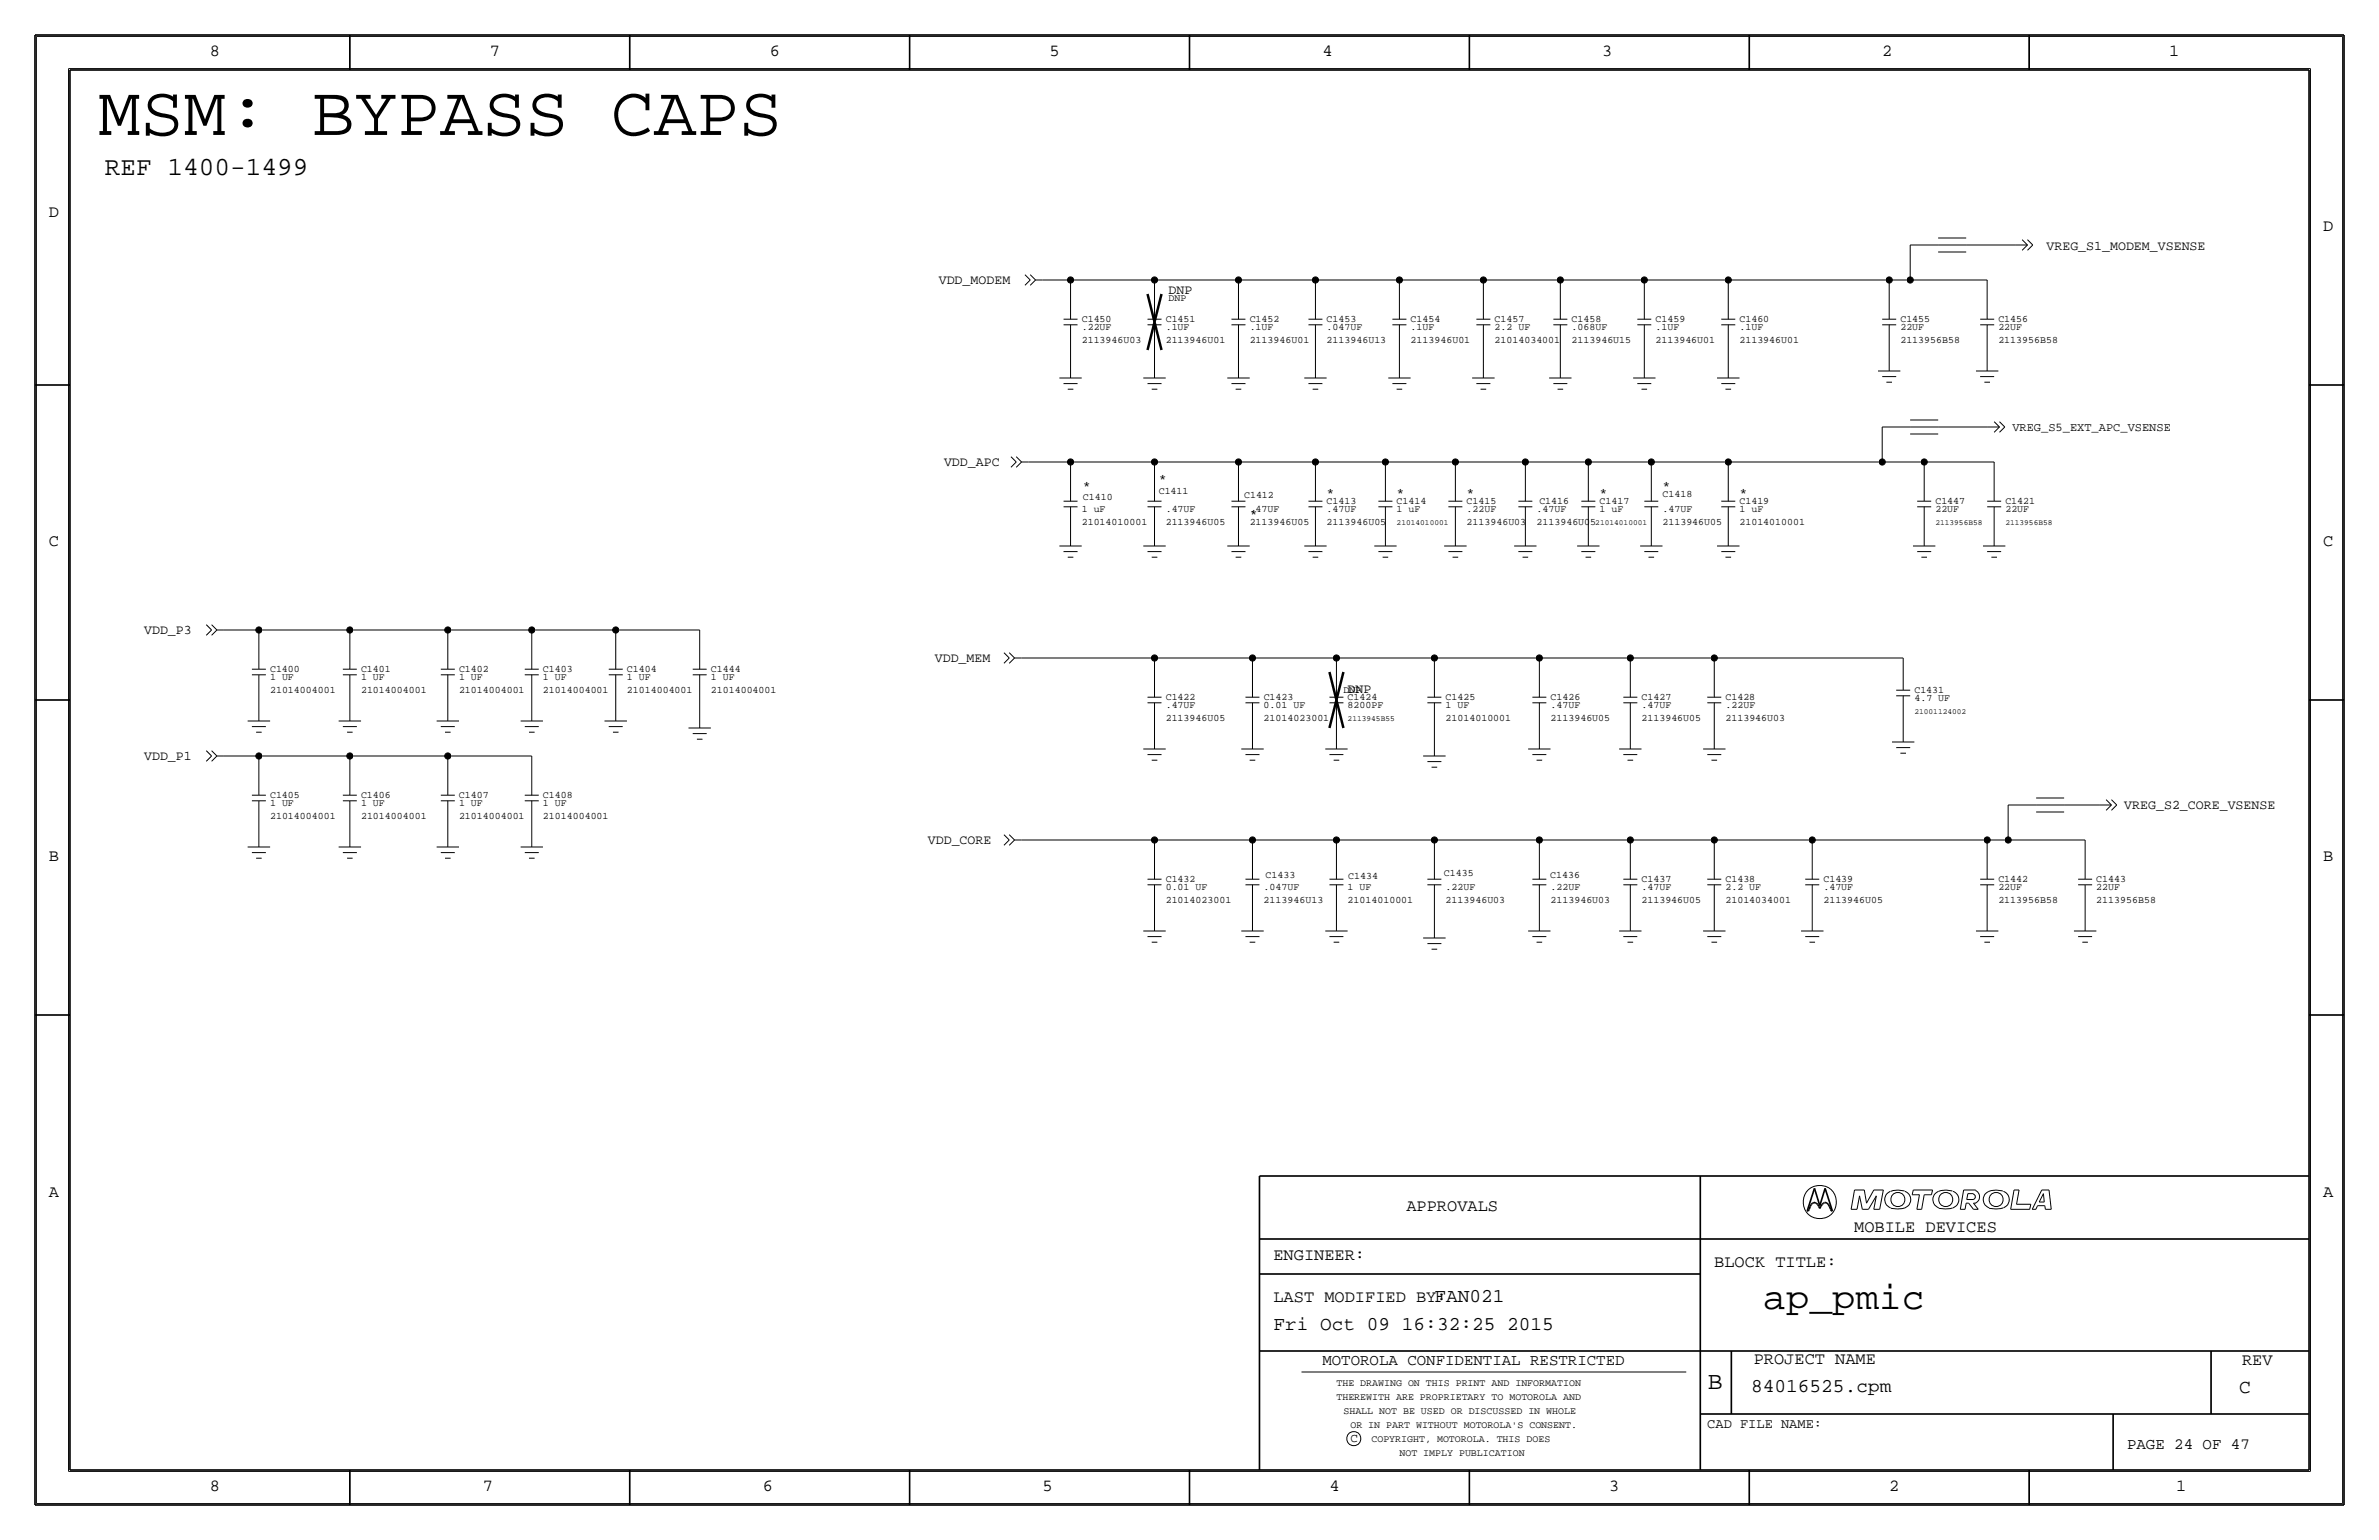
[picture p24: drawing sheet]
<svg xmlns="http://www.w3.org/2000/svg" width="432mm" height="279mm" viewBox="0 0 432 279" stroke-linecap="round" stroke-linejoin="round" font-family="sans-serif">
<defs><g id="words">
<text font-size="12.9" x="17.8" y="24.5">MSM: BYPASS CAPS</text>
<text font-size="7" x="320" y="237.5">ap_pmic</text>
<text font-size="4.7" x="19" y="31.8">REF 1400-1499</text>
<text font-size="4.5" x="310" y="252.1">B</text>
<g font-size="3.5">
<text x="260.3" y="236.2">FAN021</text>
<text x="231.1" y="241.3">Fri Oct 09 16:32:25 2015</text>
<text x="317.9" y="252.6">84016525.cpm</text>
<text x="406.4" y="252.7">C</text>
</g>
<g font-size="3.1">
<text x="38.1" y="10.2">8</text>
<text x="88.9" y="10.2">7</text>
<text x="139.7" y="10.2">6</text>
<text x="190.5" y="10.2">5</text>
<text x="240" y="10.2">4</text>
<text x="290.8" y="10.2">3</text>
<text x="341.6" y="10.2">2</text>
<text x="393.7" y="10.2">1</text>
<text x="8.9" y="39.4">D</text>
<text x="421.6" y="41.9">D</text>
<text x="8.9" y="99.1">C</text>
<text x="421.6" y="99.1">C</text>
<text x="8.9" y="156.2">B</text>
<text x="421.6" y="156.2">B</text>
<text x="8.9" y="217.2">A</text>
<text x="255.3" y="219.7">APPROVALS</text>
<text x="421.6" y="217.2">A</text>
<text x="336.5" y="223.5">MOBILE DEVICES</text>
<text x="231.1" y="228.6">ENGINEER:</text>
<text x="311.2" y="229.9">BLOCK TITLE:</text>
<text x="231.1" y="236.2">LAST MODIFIED BY:</text>
<text x="318.3" y="247.5">PROJECT NAME</text>
<text x="407" y="247.6">REV</text>
<text x="38.1" y="270.5">8</text>
<text x="87.6" y="270.5">7</text>
<text x="138.4" y="270.5">6</text>
<text x="189.2" y="270.5">5</text>
<text x="241.3" y="270.5">4</text>
<text x="292.1" y="270.5">3</text>
<text x="342.9" y="270.5">2</text>
<text x="395" y="270.5">1</text>
</g>
<g font-size="2.9">
<text x="240" y="247.6">MOTOROLA CONFIDENTIAL RESTRICTED</text>
<text x="386.1" y="262.9">PAGE 24 OF 47</text>
</g>
<text font-size="2.5" x="309.9" y="259.1">CAD FILE NAME:</text>
<g font-size="2.4">
<text x="371.4" y="45.4">VREG_S1_MODEM_VSENSE</text>
<text x="170.4" y="51.5">VDD_MODEM</text>
<text x="212.1" y="53.3">DNP</text>
<text x="171.3" y="84.6">VDD_APC</text>
<text x="196.5" y="88.9">*</text>
<text x="210.3" y="87.6">*</text>
<text x="301.8" y="88.9">*</text>
<text x="226.8" y="94">*</text>
<text x="240.8" y="90.2">*</text>
<text x="253.5" y="90.2">*</text>
<text x="266.2" y="90.2">*</text>
<text x="290.3" y="90.2">*</text>
<text x="315.7" y="90.2">*</text>
<text x="26.2" y="115.1">VDD_P3</text>
<text x="169.7" y="120.1">VDD_MEM</text>
<text x="244.6" y="125.7">DNP</text>
<text x="26.2" y="137.9">VDD_P1</text>
<text x="385.6" y="146.8">VREG_S2_CORE_VSENSE</text>
<text x="168.4" y="153.2">VDD_CORE</text>
</g>
<text font-size="2.3" x="245.1" y="261.6">C</text>
<text font-size="2.2" x="365.3" y="78.2">VREG_S5_EXT_APC_VSENSE</text>
<g font-size="1.8">
<text x="196.3" y="58.4">C1450</text>
<text x="196.3" y="59.9">.22UF</text>
<text x="211.6" y="58.4">C1451</text>
<text x="211.6" y="59.9">.1UF</text>
<text x="212.1" y="54.6">DNP</text>
<text x="226.8" y="58.4">C1452</text>
<text x="226.8" y="59.9">.1UF</text>
<text x="240.8" y="58.4">C1453</text>
<text x="240.8" y="59.9">.047UF</text>
<text x="256" y="58.4">C1454</text>
<text x="256" y="59.9">.1UF</text>
<text x="271.3" y="58.4">C1457</text>
<text x="271.3" y="59.9">2.2 UF</text>
<text x="285.2" y="58.4">C1458</text>
<text x="285.2" y="59.9">.068UF</text>
<text x="300.5" y="59.9">.1UF</text>
<text x="300.5" y="58.4">C1459</text>
<text x="315.7" y="58.4">C1460</text>
<text x="315.7" y="59.9">.1UF</text>
<text x="344.9" y="59.9">22UF</text>
<text x="344.9" y="58.4">C1455</text>
<text x="362.7" y="59.9">22UF</text>
<text x="362.7" y="58.4">C1456</text>
<text x="196.3" y="62.2">2113946U03</text>
<text x="211.6" y="62.2">2113946U01</text>
<text x="226.8" y="62.2">2113946U01</text>
<text x="240.8" y="62.2">2113946U13</text>
<text x="256" y="62.2">2113946U01</text>
<text x="271.3" y="62.2">21014034001</text>
<text x="285.2" y="62.2">2113946U15</text>
<text x="300.5" y="62.2">2113946U01</text>
<text x="315.7" y="62.2">2113946U01</text>
<text x="344.9" y="62.2">2113956B58</text>
<text x="362.7" y="62.2">2113956B58</text>
<text x="210.3" y="89.6">C1411</text>
<text x="196.3" y="95.2">21014010001</text>
<text x="196.3" y="93">1 uF</text>
<text x="196.5" y="90.8">C1410</text>
<text x="211.6" y="95.2">2113946U05</text>
<text x="211.6" y="93">.47UF</text>
<text x="225.8" y="90.3">C1412</text>
<text x="226.8" y="95.2">2113946U05</text>
<text x="226.8" y="93">.47UF</text>
<text x="240.8" y="95.2">2113946U05</text>
<text x="240.8" y="93">.47UF</text>
<text x="240.8" y="91.4">C1413</text>
<text x="253.5" y="93">1 uF</text>
<text x="253.5" y="91.4">C1414</text>
<text x="266.2" y="95.2">2113946U03</text>
<text x="266.2" y="93">.22UF</text>
<text x="266.2" y="91.4">C1415</text>
<text x="278.9" y="93">.47UF</text>
<text x="278.9" y="95.3">2113946U05</text>
<text x="279.4" y="91.4">C1416</text>
<text x="290.3" y="93">1 uF</text>
<text x="290.3" y="91.4">C1417</text>
<text x="301.8" y="95.2">2113946U05</text>
<text x="301.8" y="93">.47UF</text>
<text x="301.8" y="90.2">C1418</text>
<text x="315.7" y="95.2">21014010001</text>
<text x="315.7" y="93">1 uF</text>
<text x="315.7" y="91.4">C1419</text>
<text x="351.3" y="93">22UF</text>
<text x="351.3" y="91.4">C1447</text>
<text x="364" y="91.4">C1421</text>
<text x="364" y="93">22UF</text>
<text x="49" y="121.9">C1400</text>
<text x="49" y="123.4">1 UF</text>
<text x="49" y="125.7">21014004001</text>
<text x="65.5" y="121.9">C1401</text>
<text x="65.5" y="123.4">1 UF</text>
<text x="65.5" y="125.7">21014004001</text>
<text x="83.3" y="121.9">C1402</text>
<text x="83.3" y="123.4">1 UF</text>
<text x="83.3" y="125.7">21014004001</text>
<text x="98.6" y="121.9">C1403</text>
<text x="98.6" y="125.7">21014004001</text>
<text x="98.6" y="123.4">1 UF</text>
<text x="113.8" y="121.9">C1404</text>
<text x="113.8" y="123.4">1 UF</text>
<text x="113.8" y="125.7">21014004001</text>
<text x="129" y="123.4">1 UF</text>
<text x="129" y="125.7">21014004001</text>
<text x="129" y="121.9">C1444</text>
<text x="243.8" y="125.7">DNP</text>
<text x="347.5" y="125.7">C1431</text>
<text x="211.6" y="127">C1422</text>
<text x="211.6" y="130.8">2113946U05</text>
<text x="211.6" y="128.5">.47UF</text>
<text x="229.4" y="128.5">0.01 UF</text>
<text x="229.4" y="130.8">21014023001</text>
<text x="229.4" y="127">C1423</text>
<text x="244.6" y="127">C1424</text>
<text x="244.6" y="128.5">8200PF</text>
<text x="262.4" y="127">C1425</text>
<text x="262.4" y="128.5">1 UF</text>
<text x="262.4" y="130.8">21014010001</text>
<text x="281.4" y="130.8">2113946U05</text>
<text x="281.4" y="127">C1426</text>
<text x="281.4" y="128.5">.47UF</text>
<text x="297.9" y="127">C1427</text>
<text x="297.9" y="130.8">2113946U05</text>
<text x="297.9" y="128.5">.47UF</text>
<text x="313.2" y="127">C1428</text>
<text x="313.2" y="130.8">2113946U03</text>
<text x="313.2" y="128.5">.22UF</text>
<text x="347.5" y="127.3">4.7 UF</text>
<text x="49" y="144.8">C1405</text>
<text x="49" y="148.6">21014004001</text>
<text x="49" y="146.3">1 UF</text>
<text x="65.5" y="144.8">C1406</text>
<text x="65.5" y="146.3">1 UF</text>
<text x="65.5" y="148.6">21014004001</text>
<text x="83.3" y="144.8">C1407</text>
<text x="83.3" y="148.6">21014004001</text>
<text x="83.3" y="146.3">1 UF</text>
<text x="98.5" y="148.6">21014004001</text>
<text x="98.6" y="144.8">C1408</text>
<text x="98.6" y="146.3">1 UF</text>
<text x="211.6" y="160">C1432</text>
<text x="211.6" y="161.5">0.01 UF</text>
<text x="229.4" y="161.5">.047UF</text>
<text x="229.7" y="159.4">C1433</text>
<text x="244.6" y="161.5">1 UF</text>
<text x="244.7" y="159.5">C1434</text>
<text x="262.1" y="159">C1435</text>
<text x="262.4" y="161.5">.22UF</text>
<text x="281.4" y="159.3">C1436</text>
<text x="281.4" y="161.5">.22UF</text>
<text x="297.9" y="161.5">.47UF</text>
<text x="297.9" y="160">C1437</text>
<text x="313.2" y="161.5">2.2 UF</text>
<text x="313.2" y="160">C1438</text>
<text x="331" y="161.5">.47UF</text>
<text x="331" y="160">C1439</text>
<text x="362.7" y="161.5">22UF</text>
<text x="362.7" y="160">C1442</text>
<text x="380.5" y="161.5">22UF</text>
<text x="380.5" y="160">C1443</text>
<text x="211.6" y="163.8">21014023001</text>
<text x="229.4" y="163.8">2113946U13</text>
<text x="244.6" y="163.8">21014010001</text>
<text x="262.4" y="163.8">2113946U03</text>
<text x="281.4" y="163.8">2113946U03</text>
<text x="297.9" y="163.8">2113946U05</text>
<text x="313.2" y="163.8">21014034001</text>
<text x="331" y="163.8">2113946U05</text>
<text x="362.7" y="163.8">2113956B58</text>
<text x="380.5" y="163.8">2113956B58</text>
<text x="242.6" y="251.5">THE DRAWING ON THIS PRINT AND INFORMATION</text>
<text x="242.6" y="254">THEREWITH ARE PROPRIETARY TO MOTOROLA AND</text>
<text x="243.8" y="256.5">SHALL NOT BE USED OR DISCUSSED IN WHOLE</text>
<text x="245.1" y="259.1">OR IN PART WITHOUT MOTOROLA'S CONSENT.</text>
<text x="248.9" y="261.6">COPYRIGHT, MOTOROLA. THIS DOES</text>
<text x="254" y="264.2">NOT IMPLY PUBLICATION</text>
</g>
<g font-size="1.4">
<text x="253.5" y="95.2">21014010001</text>
<text x="289.6" y="95.2">21014010001</text>
<text x="351.3" y="95.2">2113956B58</text>
<text x="364" y="95.2">2113956B58</text>
<text x="244.6" y="130.8">2113945B55</text>
<text x="347.5" y="129.5">21001124002</text>
</g>
</g></defs>
<g fill="none" stroke="#000" stroke-width=".18">
<path d="M6.6 6.6h418.6zM6.6 6.6v266.2zM12.4 12.4v254.6zM12.4 12.4h407zM419.4 12.4v254.6zM425.2 6.6v266.2zM186 49.8l1 1zM187 50.8l-1 1zM187 49.8l1 1zM188 50.8l-1 1zM188 50.8h1.2zM189.2 50.8h5.1z"/>
<path d="M193 58.9h2.6zM193 57.9h2.6zM194.3 50.8v2.5zM194.3 58.9v4.6zM194.3 53.3v4.6zM194.3 50.8h15.2zM208.3 57.9h2.5zM208.3 58.9h2.5zM209.5 50.8v2.5zM209.5 58.9v4.6zM209.5 53.3v4.6zM209.6 50.8h15.2z"/>
<path d="M223.5 58.9h2.6zM223.5 57.9h2.6zM224.8 50.8h14zM224.8 50.8v2.5zM224.8 58.9v4.6zM224.8 53.3v4.6zM237.5 58.9h2.5zM237.5 57.9h2.5zM238.8 50.8v2.5zM238.8 58.9v4.6zM238.8 53.3v4.6zM238.8 50.8h15.2z"/>
<path d="M252.7 57.9h2.6zM252.7 58.9h2.6zM254 50.8v2.5zM254 58.9v4.6zM254 53.3v4.6zM254 50.8h15.2zM268 58.9h2.5zM268 57.9h2.5zM269.2 50.8h14zM269.2 50.8v2.5zM269.2 58.9v4.6zM269.2 53.3v4.6z"/>
<path d="M281.9 58.9h2.6zM281.9 57.9h2.6zM283.2 50.8v2.5zM283.2 58.9v4.6zM283.2 53.3v4.6zM283.2 50.8h15.2zM297.2 57.9h2.5zM297.2 58.9h2.5zM298.4 50.8v2.5zM298.4 58.9v4.6zM298.4 53.3v4.6zM298.5 50.8h15.2z"/>
<path d="M312.4 58.9h2.6zM312.4 57.9h2.6zM313.7 50.8h29.2zM313.7 50.8v2.5zM313.7 58.9v4.6zM313.7 53.3v4.6zM341.6 57.9h2.6zM341.6 58.9h2.6zM342.9 50.8h3.8zM342.9 50.8v2.5zM342.9 58.9v4.6zM342.9 53.3v4.6z"/>
<path d="M346.7 50.8h14zM346.7 44.5v6.3zM346.7 44.4h5.1zM351.8 44.4h5.1zM351.8 43.2h5.1zM351.8 45.7h5.1zM356.9 44.4h8.9zM359.4 58.9h2.5zM359.4 57.9h2.5zM360.7 50.8v2.5zM360.7 58.9v4.6zM360.7 53.3v4.6z"/>
<path d="M365.8 44.4h2.2zM367 43.5l1 .9zM367 45.4l1-.9zM368 43.5l1 .9zM368 45.4l1-.9zM192.3 68.6h4zM193 69.6h2.6zM193.8 70.6h1zM194.3 63.5v2.5zM194.3 66v2.6zM207.5 68.6h4.1zM208.3 69.6h2.5z"/>
<path d="M209 70.6h1.1zM209.5 63.5v2.5zM209.5 66v2.6zM222.8 68.6h4zM223.5 69.6h2.6zM224.3 70.6h1zM224.8 63.5v2.5zM224.8 66v2.6zM236.7 68.6h4.1zM237.5 69.6h2.5zM238.3 70.6h1zM238.8 63.5v2.5z"/>
<path d="M238.8 66v2.6zM252 68.6h4zM252.7 69.6h2.6zM253.5 70.6h1zM254 63.5v2.5zM254 66v2.6zM267.2 68.6h4.1zM268 69.6h2.5zM268.7 70.6h1zM269.2 63.5v2.5zM269.2 66v2.6zM281.2 68.6h4z"/>
<path d="M281.9 69.6h2.6zM282.7 70.6h1zM283.2 63.5v2.5zM283.2 66v2.6zM296.4 68.6h4.1zM297.2 69.6h2.5zM297.9 70.6h1.1zM298.4 63.5v2.5zM298.4 66v2.6zM311.7 68.6h4zM312.4 69.6h2.6zM313.2 70.6h1z"/>
<path d="M313.7 63.5v2.5zM313.7 66v2.6zM340.9 67.3h4zM341.6 68.3h2.6zM341.6 77.5v6.3zM341.6 77.5h5.1zM342.4 69.3h1zM342.9 63.5v1.3zM342.9 64.8v2.5zM346.7 77.5h5.1zM346.7 76.2h5.1zM346.7 78.7h5.1z"/>
<path d="M351.8 77.5h8.9zM358.6 67.3h4.1zM359.4 68.3h2.5zM360.2 69.3h1zM360.7 77.5h2.2zM360.7 63.5v1.3zM360.7 64.8v2.5zM361.9 76.5l1 1zM361.9 78.4l1-.9zM362.9 78.4l1-.9zM362.9 76.5l1 1zM183.5 82.9l1 .9z"/>
<path d="M184.5 83.8l-1 1zM184.5 82.9l.9 .9zM185.4 83.8l-.9 1zM185.4 83.8h1.3zM186.7 83.8h7.6zM192.3 99.1h4zM193 91.9h2.6zM193 90.9h2.6zM194.3 83.8h15.2zM194.3 83.8v2.6zM194.3 91.9v4.6zM194.3 86.4v4.5z"/>
<path d="M194.3 96.5v2.6zM207.5 99.1h4.1zM208.3 90.9h2.5zM208.3 91.9h2.5zM209.5 83.8h15.3zM209.5 83.8v2.6zM209.5 91.9v4.6zM209.5 86.4v4.5zM209.5 96.5v2.6zM222.8 99.1h4zM223.5 91.9h2.6zM223.5 90.9h2.6z"/>
<path d="M224.8 83.8h14zM224.8 83.8v2.6zM224.8 91.9v4.6zM224.8 86.4v4.5zM224.8 96.5v2.6zM236.7 99.1h4.1zM237.5 91.9h2.5zM237.5 90.9h2.5zM238.8 83.8h12.7zM238.8 83.8v2.6zM238.8 91.9v4.6zM238.8 86.4v4.5z"/>
<path d="M238.8 96.5v2.6zM249.4 99.1h4.1zM250.2 91.9h2.5zM250.2 90.9h2.5zM251.5 83.8h12.7zM251.5 83.8v2.6zM251.5 91.9v4.6zM251.5 86.4v4.5zM251.5 96.5v2.6zM262.1 99.1h4.1zM262.9 91.9h2.5zM262.9 90.9h2.5z"/>
<path d="M264.2 83.8h12.7zM264.2 83.8v2.6zM264.2 91.9v4.6zM264.2 86.4v4.5zM264.2 96.5v2.6zM274.8 99.1h4.1zM275.6 91.9h2.5zM275.6 90.9h2.5zM276.9 83.8h11.4zM276.9 83.8v2.6zM276.9 91.9v4.6zM276.9 86.4v4.5z"/>
<path d="M276.9 96.5v2.6zM286.3 99.1h4zM287 91.9h2.6zM287 90.9h2.6zM288.3 83.8h11.4zM288.3 83.8v2.6zM288.3 91.9v4.6zM288.3 86.4v4.5zM288.3 96.5v2.6zM297.7 99.1h4.1zM298.4 91.9h2.6zM298.5 90.9h2.5z"/>
<path d="M299.7 83.8h14zM299.7 83.8v2.6zM299.7 91.9v4.6zM299.7 86.4v4.5zM299.7 96.5v2.6zM311.7 99.1h4zM312.4 91.9h2.6zM312.4 90.9h2.6zM313.7 83.8h27.9zM313.7 83.8v2.6zM313.7 96.5v2.6zM313.7 91.9v4.6z"/>
<path d="M313.7 86.4v4.5zM341.6 83.8h7.6zM347.2 99.1h4.1zM348 90.9h2.5zM348 91.9h2.5zM349.2 83.8v2.6zM349.2 91.9v4.6zM349.2 86.4v4.5zM349.2 96.5v2.6zM349.2 83.8h12.7zM359.9 99.1h4.1zM360.7 90.9h2.5z"/>
<path d="M360.7 91.9h2.5zM361.9 83.8v2.6zM361.9 96.5v2.6zM361.9 91.9v4.6zM361.9 86.4v4.5zM37.4 115.3l1-1zM37.4 113.3l1 1zM38.4 113.3l1 1zM39.4 114.3l-1 1zM39.4 114.3h1.2zM40.6 114.3h6.4zM47 114.3v2.5z"/>
<path d="M47 116.8v4.6zM47 114.3h16.5zM63.5 114.3h17.8zM63.5 114.3v2.5zM63.5 116.8v4.6zM81.3 114.3h15.2zM81.3 114.3v2.5zM81.3 116.8v4.6zM96.5 114.3h15.3zM96.5 114.3v2.5zM96.5 116.8v4.6zM111.8 114.3h15.2z"/>
<path d="M111.8 114.3v2.5zM111.8 116.8v4.6zM127 114.3v2.5zM127 116.8v4.6zM182.2 118.4l1 1zM183.2 119.4l-1 .9zM183.2 118.4l.9 1zM184.1 119.4l-.9 .9zM184.1 119.4h1.3zM185.4 119.4h24.1zM193 100.1h2.6zM193.8 101.1h1z"/>
<path d="M208.3 100.1h2.5zM209 101.1h1.1zM209.5 119.4h17.8zM209.5 119.4v2.5zM223.5 100.1h2.6zM224.3 101.1h1zM227.3 119.4h15.3zM227.3 119.4v2.5zM237.5 100.1h2.5zM238.3 101.1h1zM242.6 119.4h17.7zM242.6 119.4v2.5z"/>
<path d="M250.2 100.1h2.5zM251 101.1h1zM260.3 119.4h19.1zM260.3 119.4v2.5zM262.9 100.1h2.5zM263.7 101.1h1zM275.6 100.1h2.5zM276.4 101.1h1zM279.4 119.4h16.5zM279.4 119.4v2.5zM287 100.1h2.6zM287.8 101.1h1z"/>
<path d="M295.9 119.4v2.5zM295.9 119.4h15.2zM298.5 100.1h2.5zM299.2 101.1h1zM311.1 119.4v2.5zM311.2 119.4h34.2zM312.4 100.1h2.6zM313.2 101.1h1zM345.4 119.4v1.2zM348 100.1h2.5zM348.7 101.1h1.1zM360.7 100.1h2.5z"/>
<path d="M361.4 101.1h1.1zM37.4 138.1l1-.9zM37.4 136.2l1 1zM38.4 136.2l1 1zM39.4 137.2l-1 .9zM39.4 137.2h1.2zM40.6 137.2h6.4zM45 130.8h4zM45.7 121.4h2.6zM45.7 131.8h2.6zM45.7 122.4h2.6zM46.5 132.8h1z"/>
<path d="M47 127v1.3zM47 137.2v2.5zM47 122.4v4.6zM47 128.3v2.5zM47 139.7v4.6zM47 137.2h16.5zM61.5 130.8h4zM62.2 122.4h2.6zM62.2 121.4h2.6zM62.2 131.8h2.6zM63 132.8h1zM63.5 127v1.3z"/>
<path d="M63.5 137.2h17.8zM63.5 137.2v2.5zM63.5 139.7v4.6zM63.5 122.4v4.6zM63.5 128.3v2.5zM79.2 130.8h4.1zM80 121.4h2.5zM80 131.8h2.5zM80 122.4h2.6zM80.8 132.8h1zM81.3 127v1.3zM81.3 137.2h15.2z"/>
<path d="M81.3 137.2v2.5zM81.3 122.4v4.6zM81.3 128.3v2.5zM81.3 139.7v4.6zM94.5 130.8h4.1zM95.2 122.4h2.6zM95.3 131.8h2.5zM95.3 121.4h2.5zM96 132.8h1zM96.5 127v1.3zM96.5 137.2v2.5zM96.5 128.3v2.5z"/>
<path d="M96.5 122.4v4.6zM96.5 139.7v4.6zM109.7 130.8h4.1zM110.5 121.4h2.5zM110.5 131.8h2.5zM110.5 122.4h2.5zM111.3 132.8h1zM111.8 127v1.3zM111.8 122.4v4.6zM111.8 128.3v2.5zM125 132.1h4zM125.7 122.4h2.6z"/>
<path d="M125.7 121.4h2.6zM125.7 133.1h2.6zM126.5 134.1h1zM127 127v2.5zM127 122.4v4.6zM127 129.5v2.6zM207.5 135.9h4.1zM208.3 126.5h2.5zM208.3 136.9h2.5zM208.3 127.5h2.5zM209 137.9h1.1zM209.5 132.1v1.2z"/>
<path d="M209.5 127.5v4.6zM209.5 121.9v4.6zM209.5 133.4v2.5zM225.3 135.9h4.1zM226.1 127.5h2.5zM226.1 126.5h2.5zM226.1 136.9h2.5zM226.8 137.9h1zM227.3 132.1v1.2zM227.3 127.5v4.6zM227.3 121.9v4.6zM227.3 133.4v2.5z"/>
<path d="M240.5 135.9h4.1zM241.3 127.5h2.5zM241.3 126.5h2.5zM241.3 136.9h2.5zM242.1 137.9h1zM242.6 132.1v1.2zM242.6 127.5v4.6zM242.6 121.9v4.6zM242.6 133.4v2.5zM258.3 137.2h4.1zM259.1 138.2h2.5zM259.1 126.5h2.5z"/>
<path d="M259.1 127.5h2.5zM259.8 139.2h1.1zM260.3 132.1v2.5zM260.3 134.6v2.6zM260.3 127.5v4.6zM260.3 121.9v4.6zM277.4 135.9h4zM278.1 126.5h2.6zM278.1 136.9h2.6zM278.1 127.5h2.6zM278.9 137.9h1zM279.4 132.1v1.2z"/>
<path d="M279.4 127.5v4.6zM279.4 121.9v4.6zM279.4 133.4v2.5zM293.9 135.9h4zM294.6 127.5h2.6zM294.6 126.5h2.6zM294.6 136.9h2.6zM295.4 137.9h1zM295.9 132.1v1.2zM295.9 127.5v4.6zM295.9 121.9v4.6zM295.9 133.4v2.5z"/>
<path d="M309.1 135.9h4.1zM309.9 126.5h2.5zM309.9 136.9h2.5zM309.9 127.5h2.5zM310.6 137.9h1.1zM311.1 132.1v1.2zM311.1 127.5v4.6zM311.1 121.9v4.6zM311.1 133.4v2.5zM343.4 134.6h4.1zM344.2 126.2h2.5zM344.2 125.2h2.5z"/>
<path d="M344.2 135.6h2.5zM344.9 136.7h1zM345.4 130.8v1.3zM345.4 126.2v4.6zM345.4 120.6v4.6zM345.4 132.1v2.5zM45 153.7h4zM45.7 144.3h2.6zM45.7 154.7h2.6zM45.7 145.3h2.6zM46.5 155.7h1zM47 149.9v1.2z"/>
<path d="M47 145.3v4.6zM47 151.1v2.6zM61.5 153.7h4zM62.2 145.3h2.6zM62.2 144.3h2.6zM62.2 154.7h2.6zM63 155.7h1zM63.5 149.9v1.2zM63.5 145.3v4.6zM63.5 151.1v2.6zM79.2 153.7h4.1zM80 154.7h2.5z"/>
<path d="M80 144.3h2.5zM80 145.3h2.6zM80.8 155.7h1zM81.3 149.9v1.2zM81.3 151.1v2.6zM81.3 145.3v4.6zM94.5 153.7h4.1zM95.2 145.3h2.6zM95.3 154.7h2.5zM95.3 144.3h2.5zM96 155.7h1zM96.5 149.9v1.2z"/>
<path d="M96.5 151.1v2.6zM96.5 145.3v4.6zM182.2 151.4l1 1zM183.2 152.4l-1 1zM183.2 151.4l.9 1zM184.1 152.4l-.9 1zM184.1 152.4h1.3zM185.4 152.4h24.1zM208.3 159.5h2.5zM209.5 152.4h17.8zM209.5 152.4v2.5zM209.5 154.9v4.6z"/>
<path d="M226.1 159.5h2.5zM227.3 152.4h15.3zM227.3 152.4v2.5zM227.3 154.9v4.6zM241.3 159.5h2.5zM242.6 152.4h17.7zM242.6 152.4v2.5zM242.6 154.9v4.6zM259.1 159.5h2.5zM260.3 152.4h19.1zM260.3 152.4v2.5zM260.3 154.9v4.6z"/>
<path d="M278.1 159.5h2.6zM279.4 152.4h16.5zM279.4 152.4v2.5zM279.4 154.9v4.6zM294.6 159.5h2.6zM295.9 152.4v2.5zM295.9 154.9v4.6zM295.9 152.4h15.2zM309.9 159.5h2.5zM311.1 152.4v2.5zM311.1 154.9v4.6zM311.2 152.4h17.7z"/>
<path d="M327.7 159.5h2.5zM328.9 152.4h31.8zM328.9 152.4v2.5zM328.9 154.9v4.6zM359.4 159.5h2.5zM360.7 152.4h3.8zM360.7 152.4v2.5zM360.7 154.9v4.6zM364.5 152.4h14zM364.5 146v6.4zM364.5 146h5.1zM369.6 146h5z"/>
<path d="M369.6 144.8h5zM369.6 147.3h5zM374.6 146h6.4zM377.2 159.5h2.5zM378.5 152.4v2.5zM378.5 154.9v4.6zM381 146h2.2zM382.3 147l.9-1zM382.3 145.1l.9 .9zM383.2 145.1l1 .9zM383.2 147l1-1zM207.5 168.9h4.1z"/>
<path d="M208.3 169.9h2.5zM208.3 160.5h2.5zM209 170.9h1.1zM209.5 165.1v1.3zM209.5 160.5v4.6zM209.5 166.4v2.5zM225.3 168.9h4.1zM226.1 160.5h2.5zM226.1 169.9h2.5zM226.8 170.9h1zM227.3 165.1v1.3zM227.3 160.5v4.6z"/>
<path d="M227.3 166.4v2.5zM240.5 168.9h4.1zM241.3 160.5h2.5zM241.3 169.9h2.5zM242.1 170.9h1zM242.6 165.1v1.3zM242.6 166.4v2.5zM242.6 160.5v4.6zM258.3 170.2h4.1zM259.1 171.2h2.5zM259.1 160.5h2.5zM259.8 172.2h1.1z"/>
<path d="M260.3 165.1v2.5zM260.3 160.5v4.6zM260.3 167.6v2.6zM277.4 168.9h4zM278.1 169.9h2.6zM278.1 160.5h2.6zM278.9 170.9h1zM279.4 165.1v1.3zM279.4 160.5v4.6zM279.4 166.4v2.5zM293.9 168.9h4zM294.6 160.5h2.6z"/>
<path d="M294.6 169.9h2.6zM295.4 170.9h1zM295.9 165.1v1.3zM295.9 160.5v4.6zM295.9 166.4v2.5zM309.1 168.9h4.1zM309.9 169.9h2.5zM309.9 160.5h2.5zM310.6 170.9h1.1zM311.1 165.1v1.3zM311.1 160.5v4.6zM311.1 166.4v2.5z"/>
<path d="M326.9 168.9h4.1zM327.7 160.5h2.5zM327.7 169.9h2.5zM328.4 170.9h1zM328.9 165.1v1.3zM328.9 160.5v4.6zM328.9 166.4v2.5zM358.6 168.9h4.1zM359.4 160.5h2.5zM359.4 169.9h2.5zM360.2 170.9h1zM360.7 165.1v1.3z"/>
<path d="M360.7 160.5v4.6zM360.7 166.4v2.5zM376.4 168.9h4.1zM377.2 160.5h2.5zM377.2 169.9h2.5zM378 170.9h1zM378.5 165.1v1.3zM378.5 160.5v4.6zM378.5 166.4v2.5zM336 219.4h1.1zM336.6 215.9h1.8zM336.6 215.9l-.6 3.5z"/>
<path d="M337.5 217l-.4 2.4zM337.5 217l.5 2.4zM338 219.4h1.1zM338.4 215.9l.4 2.4zM340.1 219.4h1.1zM340.1 215.9h1.7zM340.1 215.9l-1.3 2.4zM340.6 217l-1.5 2.4zM340.6 217l-.5 2.4zM341.8 215.9l-.6 3.5zM343.1 216.2a1.6 1.6 0 0 0-1 1.5 1.6 1.6 0 0 0 1.1 1.5M345.7 216.1h-.2a4 4 0 0 0-2.3 .1"/>
<path d="M345.7 216.2a1.59 1.59 0 0 1 1.1 1.5 1.59 1.59 0 0 1-1.1 1.5 5.1 5.1 0 0 1-2.5 0M347.1 216.8h1.3zM347.3 215.9l-.2 .9zM347.3 215.9h3.5zM347.9 219.4h.9zM348.4 216.8l-.5 2.6zM349.2 216.8l-.4 2.6zM349.2 216.8h1.4zM350.8 215.9l-.2 .9zM354.4 216.1a3.1 3.1 0 0 0-3.3 .7 1.62 1.62 0 0 0 .8 2.4M354.4 219.2a5.1 5.1 0 0 1-2.5 0M354.5 216.2a1.59 1.59 0 0 1 1 1.5 1.59 1.59 0 0 1-1 1.5"/>
<path d="M355.8 219.4h.9zM356.4 215.9l-.6 3.5zM356.4 215.9h2.2zM356.9 218.3l-.2 1.1zM356.9 218.3h.4zM357 217.6h1.2zM357.2 216.6l-.2 1zM357.2 216.6h1zM357.3 218.3l.9 1.1zM358.1 216.7a.5 .5 0 0 1 .4 .4 .5 .5 0 0 1-.4 .5M358.2 219.4h.9zM358.2 218.3l.9 1.1z"/>
<path d="M358.2 218.3h.4zM358.5 216a1.24 1.24 0 0 1 .8 1.1 1.24 1.24 0 0 1-.8 1.2M363.5 216.1a3.1 3.1 0 0 0-3.3 .7 1.62 1.62 0 0 0 .8 2.4M363.6 219.2a5.1 5.1 0 0 1-2.6 0M363.6 216.2a1.59 1.59 0 0 1 1.1 1.5 1.59 1.59 0 0 1-1.1 1.5M364.9 219.4h3.5zM365.6 215.9l-.7 3.5zM365.6 215.9h.9zM366 218.5h2.6zM366.5 215.9l-.5 2.6zM368.6 218.5l-.2 .9zM368.9 219.4h.6z"/>
<path d="M369.8 218.7h1.3zM369.8 218.7l-.3 .7zM370.1 218.1h.9zM370.6 215.9l-1.7 3.5zM370.6 215.9h1.3zM370.9 216.6l-.8 1.5zM370.9 216.6l.1 1.5zM371.1 218.7l.1 .7zM371.2 219.4h1.1zM371.9 215.9l.4 3.5zM236.2 248.9h69.9zM6.6 272.8h418.6z"/>
<path d="M12.4 267h407z"/>
<circle cx="330.3" cy="218.1" r="3"/>
<circle cx="344.5" cy="217.6" r="1.28"/>
<circle cx="353.2" cy="217.6" r="1.28"/>
<circle cx="362.3" cy="217.6" r="1.28"/>
<circle cx="245.7" cy="261" r="1.28"/>
</g>
<g fill="#000" stroke="#000" stroke-width=".18">
<circle cx="194.3" cy="50.8" r=".56"/>
<circle cx="209.5" cy="50.8" r=".56"/>
<circle cx="224.8" cy="50.8" r=".56"/>
<circle cx="238.8" cy="50.8" r=".56"/>
<circle cx="254" cy="50.8" r=".56"/>
<circle cx="269.2" cy="50.8" r=".56"/>
<circle cx="283.2" cy="50.8" r=".56"/>
<circle cx="298.4" cy="50.8" r=".56"/>
<circle cx="313.7" cy="50.8" r=".56"/>
<circle cx="342.9" cy="50.8" r=".56"/>
<circle cx="346.7" cy="50.8" r=".56"/>
<circle cx="194.3" cy="83.8" r=".56"/>
<circle cx="209.5" cy="83.8" r=".56"/>
<circle cx="224.8" cy="83.8" r=".56"/>
<circle cx="238.8" cy="83.8" r=".56"/>
<circle cx="251.5" cy="83.8" r=".56"/>
<circle cx="264.2" cy="83.8" r=".56"/>
<circle cx="276.9" cy="83.8" r=".56"/>
<circle cx="288.3" cy="83.8" r=".56"/>
<circle cx="299.7" cy="83.8" r=".56"/>
<circle cx="313.7" cy="83.8" r=".56"/>
<circle cx="341.6" cy="83.8" r=".56"/>
<circle cx="349.2" cy="83.8" r=".56"/>
<circle cx="47" cy="114.3" r=".56"/>
<circle cx="63.5" cy="114.3" r=".56"/>
<circle cx="81.3" cy="114.3" r=".56"/>
<circle cx="96.5" cy="114.3" r=".56"/>
<circle cx="111.8" cy="114.3" r=".56"/>
<circle cx="209.5" cy="119.4" r=".56"/>
<circle cx="227.3" cy="119.4" r=".56"/>
<circle cx="242.6" cy="119.4" r=".56"/>
<circle cx="260.3" cy="119.4" r=".56"/>
<circle cx="279.4" cy="119.4" r=".56"/>
<circle cx="295.9" cy="119.4" r=".56"/>
<circle cx="311.1" cy="119.4" r=".56"/>
<circle cx="47" cy="137.2" r=".56"/>
<circle cx="63.5" cy="137.2" r=".56"/>
<circle cx="81.3" cy="137.2" r=".56"/>
<circle cx="209.5" cy="152.4" r=".56"/>
<circle cx="227.3" cy="152.4" r=".56"/>
<circle cx="242.6" cy="152.4" r=".56"/>
<circle cx="260.3" cy="152.4" r=".56"/>
<circle cx="279.4" cy="152.4" r=".56"/>
<circle cx="295.9" cy="152.4" r=".56"/>
<circle cx="311.1" cy="152.4" r=".56"/>
<circle cx="328.9" cy="152.4" r=".56"/>
<circle cx="360.7" cy="152.4" r=".56"/>
<circle cx="364.5" cy="152.4" r=".56"/>
</g>
<g fill="none" stroke="#000" stroke-width=".3">
<path d="M6.3 6.4v266.7zM6.4 6.4h419zM12.7 12.7h406.4zM12.7 12.7v254zM63.5 6.4v6.3zM114.3 6.4v6.3zM165.1 6.4v6.3zM215.9 6.3v6.4zM266.7 6.4v6.3zM317.5 6.4v6.3zM368.3 6.4v6.3zM419.1 12.7v254z"/>
<path d="M425.4 6.4v266.7zM6.3 69.8h6.4zM419.1 69.8h6.3zM6.3 127h6.4zM419.1 127h6.3zM6.3 184.1h6.4zM419.1 184.1h6.3zM228.6 213.4v53.3zM228.6 213.4h190.5zM308.6 213.4v53.3zM328 219.7h.2zM328.4 219.4l-.2 .3z"/>
<path d="M328.6 218.8l-.2 .6zM328.8 218.5l-.2 .3zM329 218.3l.2-.1zM329 218.3l-.2 .2zM329.2 218.2h.2zM329.3 215.6l-1.3 4.1zM329.3 215.6l1 3.1zM329.4 218.2l.2 .1zM329.6 218.3l.3 .2zM329.9 218.5l.2 .3zM330.1 218.8l.2 .5zM330.5 218.8l-.2 .5z"/>
<path d="M330.8 218.5l-.3 .3zM331 218.3l-.2 .2zM331 218.3l.2-.1zM331.2 218.2h.2zM331.3 215.6l1.3 4.1zM331.3 215.6l-1 3.1zM331.4 218.2l.2 .1zM331.6 218.3l.2 .2zM331.8 218.5l.2 .3zM332 218.8l.3 .6zM332.3 219.4l.1 .3zM332.4 219.7h.2z"/>
<path d="M228.6 231.1h80zM228.6 224.8h190.5zM228.6 245.1h190.5zM308.6 256.5h110.5zM314.2 245.1v11.4zM383.5 256.5v10.2zM401.3 245.1v11.4zM6.4 273h419zM12.7 266.7h406.4zM63.5 266.7v6.4zM114.3 266.7v6.4zM165.1 266.7v6.4z"/>
<path d="M215.9 266.7v6.3zM266.7 266.7v6.4zM317.5 266.7v6.4zM368.3 266.7v6.4z"/>
</g>
<path d="M208.3 53.3l2.5 10.2zM210.8 53.3l-2.5 10.2zM241.3 121.9l2.5 10.2zM243.8 121.9l-2.5 10.2z" fill="none" stroke="#000" stroke-width=".45"/>
<use href="#words"/>
</svg>
